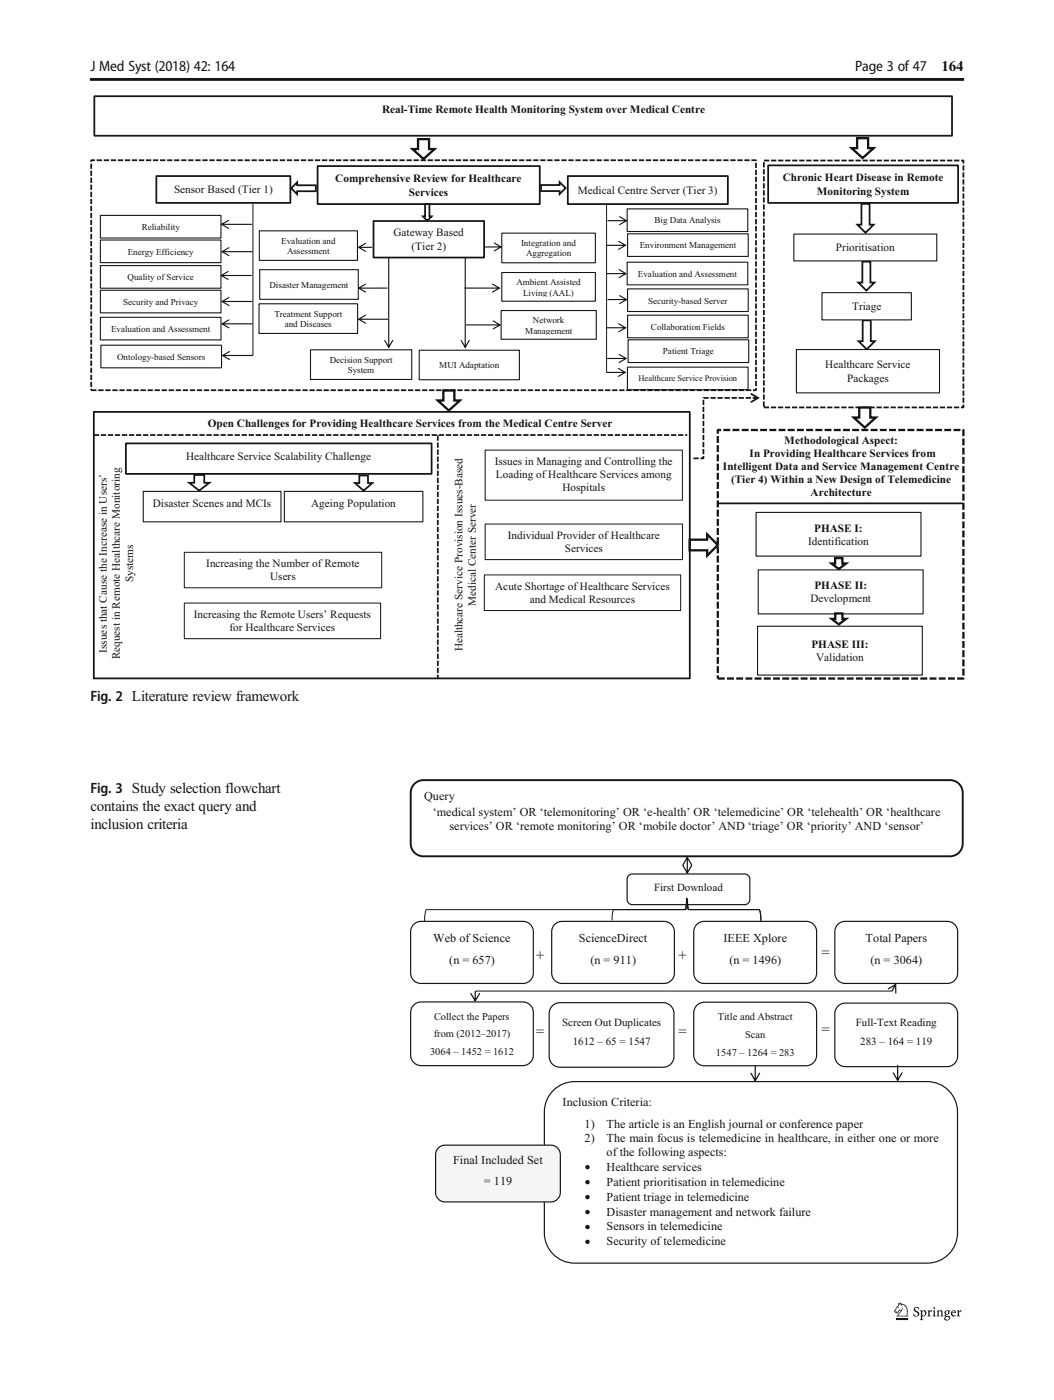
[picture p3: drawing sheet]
<svg xmlns="http://www.w3.org/2000/svg" width="210mm" height="279mm" viewBox="0 0 210 279" stroke-linecap="round" stroke-linejoin="round" font-family="sans-serif">
<defs><g id="words">
<g font-size="3" fill="#131413">
<text x="18" y="14.1">J Med Syst (2018) 42: 164</text>
<text x="170.4" y="14.1">Page 3 of 47</text>
<text x="187.6" y="14.1">164</text>
<text x="18" y="139.7">Fig. 2 Literature review framework</text>
<text x="18" y="158.1">Fig. 3 Study selection flowchart</text>
<text x="18" y="161.6">contains the exact query and</text>
<text x="18" y="165.1">inclusion criteria</text>
</g>
<g font-size="2.9" fill="#131413">
<text x="106.8" y="191.4">+</text>
<text x="135.2" y="191.3">+</text>
<text x="163.7" y="190.8">=</text>
<text x="106.8" y="206.5">=</text>
<text x="135.2" y="206.5">=</text>
<text x="163.7" y="206.1">=</text>
</g>
<g font-size="2.4" fill="#131413">
<text x="84.5" y="159.5">Query</text>
<text x="86.2" y="162.7">‘medical system’ OR ‘telemonitoring’ OR ‘e-health’ OR ‘telemedicine’ OR ‘telehealth’ OR ‘healthcare</text>
<text x="89.6" y="165.5">services’ OR ‘remote monitoring’ OR ‘mobile doctor’ AND ‘triage’ OR ‘priority’ AND ‘sensor’</text>
<text x="86.3" y="187.8">Web of Science</text>
<text x="115.3" y="187.8">ScienceDirect</text>
<text x="144.2" y="187.8">IEEE Xplore</text>
<text x="172.5" y="187.8">Total Papers</text>
<text x="89.5" y="192.1">(n = 657)</text>
<text x="117.6" y="192.1">(n = 911)</text>
<text x="145.3" y="192.1">(n = 1496)</text>
<text x="173.4" y="192.1">(n = 3064)</text>
<text x="112.1" y="220.5">Inclusion Criteria:</text>
<text x="116.5" y="224.7">1)</text>
<text x="116.5" y="227.5">2)</text>
<text x="120.9" y="224.7">The article is an English journal or conference paper</text>
<text x="120.9" y="227.5">The main focus is telemedicine in healthcare, in either one or more</text>
<text x="90.3" y="232">Final Included Set</text>
<text x="120.9" y="230.3">of the following aspects:</text>
<text x="120.9" y="233.3">Healthcare services</text>
<text x="96.4" y="236.2">= 119</text>
<text x="120.9" y="236.3">Patient prioritisation in telemedicine</text>
<text x="120.9" y="239.3">Patient triage in telemedicine</text>
<text x="120.9" y="242.2">Disaster management and network failure</text>
<text x="120.9" y="245.2">Sensors in telemedicine</text>
<text x="120.9" y="248.2">Security of telemedicine</text>
</g>
<g font-size="2.2" fill="#131413">
<text x="76.1" y="22.6">Real-Time Remote Health Monitoring System over Medical Centre</text>
<text x="34.7" y="38.6">Sensor Based (Tier 1)</text>
<text x="66.8" y="36.3">Comprehensive Review for Healthcare</text>
<text x="81.5" y="39">Services</text>
<text x="115.2" y="38.6">Medical Centre Server (Tier 3)</text>
<text x="155.9" y="36.2">Chronic Heart Disease in Remote</text>
<text x="162.8" y="38.8">Monitoring System</text>
<text x="78.4" y="47.1">Gateway Based</text>
<text x="82" y="49.8">(Tier 2)</text>
<text x="166.5" y="50.1">Prioritisation</text>
<text x="169.8" y="61.9">Triage</text>
<text x="164.4" y="73.4">Healthcare Service</text>
<text x="168.8" y="76.1">Packages</text>
<text x="41.4" y="85.1">Open Challenges for Providing Healthcare Services from the Medical Centre Server</text>
<text x="156.3" y="88.4">Methodological Aspect:</text>
<text x="37.1" y="91.6">Healthcare Service Scalability Challenge</text>
<text x="98.6" y="92.6">Issues in Managing and Controlling the</text>
<text x="98.8" y="95.2">Loading of Healthcare Services among</text>
<text x="144" y="93.6">Intelligent Data and Service Management Centre</text>
<text x="149.4" y="91">In Providing Healthcare Services from</text>
<text x="30.4" y="101.1">Disaster Scenes and MCIs</text>
<text x="62" y="101.1">Ageing Population</text>
<text x="112.1" y="97.8">Hospitals</text>
<text x="145.7" y="96.2">(Tier 4) Within a New Design of Telemedicine</text>
<text x="161.5" y="98.8">Architecture</text>
<text x="101.2" y="107.4">Individual Provider of Healthcare</text>
<text x="162.2" y="106">PHASE I:</text>
<text x="41.1" y="113">Increasing the Number of Remote</text>
<text x="112.5" y="110">Services</text>
<text x="161" y="108.5">Identification</text>
<text x="26.5" y="116" transform="rotate(-90 26.5 116)">Systems</text>
<text x="53.8" y="115.6">Users</text>
<text x="98.7" y="117.5">Acute Shortage of Healthcare Services</text>
<text x="162.3" y="117.5">PHASE II:</text>
<text x="38.6" y="123.1">Increasing the Remote Users’ Requests</text>
<text x="45.7" y="125.7">for Healthcare Services</text>
<text x="94.8" y="120.7" transform="rotate(-90 94.8 120.7)">Medical Center Server</text>
<text x="105.6" y="120.1">and Medical Resources</text>
<text x="161.5" y="120">Development</text>
<text x="21.3" y="130.1" transform="rotate(-90 21.3 130.1)">Issues that Cause the Increase in Users’</text>
<text x="23.9" y="131.4" transform="rotate(-90 23.9 131.4)">Request in Remote Healthcare Monitoring</text>
<text x="92.1" y="129.8" transform="rotate(-90 92.1 129.8)">Healthcare Service Provision Issues-Based</text>
<text x="161.7" y="129.2">PHASE III:</text>
<text x="162.6" y="131.8">Validation</text>
<text x="130.3" y="177.5">First Download</text>
<text x="112" y="204.4">Screen Out Duplicates</text>
<text x="114.1" y="208.3">1612 – 65 = 1547</text>
<text x="170.5" y="204.4">Full-Text Reading</text>
<text x="171.4" y="208.3">283 – 164 = 119</text>
</g>
<g font-size="2.1" fill="#131413">
<text x="86.5" y="203.2">Collect the Papers</text>
<text x="143" y="203.2">Title and Abstract</text>
<text x="86.4" y="206.8">from (2012–2017)</text>
<text x="148.5" y="206.8">Scan</text>
<text x="85.7" y="210.3">3064 – 1452 = 1612</text>
<text x="142.7" y="210.4">1547 – 1264 = 283</text>
</g>
<g font-size="1.8" fill="#131413">
<text x="28.2" y="45.8">Reliability</text>
<text x="130.4" y="44.5">Big Data Analysis</text>
<text x="25.4" y="50.7">Energy Efficiency</text>
<text x="56" y="48.5">Evaluation and</text>
<text x="57.2" y="50.6">Assessment</text>
<text x="103.8" y="49">Integration and</text>
<text x="104.8" y="51.1">Aggregation</text>
<text x="127.5" y="49.5">Environment Management</text>
<text x="25.4" y="55.9">Quality of Service</text>
<text x="53.7" y="57.3">Disaster Management</text>
<text x="102.9" y="56.9">Ambient Assisted</text>
<text x="104.2" y="58.9">Living (AAL)</text>
<text x="127.1" y="55.2">Evaluation and Assessment</text>
<text x="24.5" y="60.8">Security and Privacy</text>
<text x="54.7" y="63.1">Treatment Support</text>
<text x="56.7" y="65.2">and Diseases</text>
<text x="106.2" y="64.4">Network</text>
<text x="129.2" y="60.5">Security-based Server</text>
<text x="129.7" y="65.7">Collaboration Fields</text>
<text x="22.1" y="66.2">Evaluation and Assessment</text>
<text x="23.3" y="71.7">Ontology-based Sensors</text>
<text x="104.7" y="66.5">Management</text>
<text x="132.1" y="70.6">Patient Triage</text>
<text x="65.7" y="72.3">Decision Support</text>
<text x="69.3" y="74.3">System</text>
<text x="87.5" y="73.4">MUI Adaptation</text>
</g>
<text font-size="1.7" fill="#131413" x="127.2" y="76">Healthcare Service Provision</text>
</g></defs>
<path d="M82.8 156l1-.5h.6h104.9a2.53 2.53 0 0 1 2.5 2.5v10.1a2.53 2.53 0 0 1-2.5 2.5h-104.9a2.53 2.53 0 0 1-2.6-2.5v-10.1a2.53 2.53 0 0 1 1-2z" fill="none" stroke="#131413" stroke-width=".38"/>
<path d="M136.8 170.9h.3v3.1h-.3zM136.9 170.6l1 1.7v.1h-.2l-.9-1.5h.2l-.8 1.5h-.2zM136 172.4h.2l.8 1.5h-.2l.9-1.5 .2 .1-1 1.7-.9-1.6z" fill="#131413"/>
<path d="M125.2 174.5l.8-.3h22.4a1.02 1.02 0 0 1 1 1v4.1a1.02 1.02 0 0 1-1 1h-22.4a1.02 1.02 0 0 1-1-1v-4.1zM82.4 184.2l.9-.5 .6-.1h20.3a2.06 2.06 0 0 1 2.1 2.1v8.2a2.06 2.06 0 0 1-2.1 2.1h-20.3a2.06 2.06 0 0 1-2.1-2.1v-8.2l.1-.6zM110.5 184.2l.9-.5 .6-.1h20.3a2.06 2.06 0 0 1 2.1 2.1v8.2a2.06 2.06 0 0 1-2.1 2.1h-20.3a2.06 2.06 0 0 1-2.1-2.1v-8.2l.1-.6zM138.8 184.2l.9-.5 .6-.1h20.3a2.06 2.06 0 0 1 2.1 2.1v8.2a2.06 2.06 0 0 1-2.1 2.1h-20.3a2.06 2.06 0 0 1-2.1-2.1v-8.2l.1-.6zM166.9 184.2l.9-.5 .6-.1h20.3a2.06 2.06 0 0 1 2.1 2.1v8.2a2.06 2.06 0 0 1-2.1 2.1h-20.3a2.06 2.06 0 0 1-2.1-2.1v-8.2l.1-.6zM110.2 217.3a6 6 0 0 1 4.3-1.7h70.2a6 6 0 0 1 6.1 6v24.1a6 6 0 0 1-6.1 6h-70.2a6 6 0 0 1-6-6v-24.1a6 6 0 0 1 1.7-4.3z" fill="none" stroke="#131413" stroke-width=".23"/>
<path d="M84.6 183.6l.1-1.4 .3-.9h51.4l.3-1 .1-1.3v1.3l.4 1h14l.3 .9 .1 1.4M121.9 183.4l.2-1.7 .2-.4h14.3l.3-.9 .1-1.3 .1 1.8 .2 .4h14l.2 .4 .1 1.7" fill="none" stroke="#131413" stroke-width=".2"/>
<path d="M150.4 212.4h.2v3h-.2zM149.6 213.8h.1l.9 1.5h-.2l.8-1.5 .2 .1-.9 1.7-1-1.6z" fill="#131413"/>
<path d="M82.4 200.3l1-.6h.5h20.2a2.12 2.12 0 0 1 2.2 2.1v8.4a2.12 2.12 0 0 1-2.2 2.2h-20.2a2.12 2.12 0 0 1-2.1-2.2v-8.4l.1-.6zM138.8 200.3l1-.5 .5-.1h20.3a2.11 2.11 0 0 1 2.1 2.1v8.5a2.11 2.11 0 0 1-2.1 2.1h-20.3a2.11 2.11 0 0 1-2.1-2.1v-8.5l.1-.5z" fill="none" stroke="#131413" stroke-width=".23"/>
<path d="M94.6 197.5h.2v2h-.2zM93.8 197.9l.1 .1 .9 1.4h-.2l.8-1.4h.3l-1 1.7-1-1.6z" fill="#131413"/>
<path d="M94.7 197.5h83" fill="none" stroke="#131413" stroke-width=".2"/>
<path d="M178.3 196.1l-.7 1.4 .2 .1 .8-1.3zM176.9 197v.1l.2 .1 1.4-.9-.2-.1 .1 1.7 .2 .1v-2z" fill="#131413"/>
<path d="M110 200.4l1-.5 .6-.1h20.5a2.14 2.14 0 0 1 2.2 2.2v8.5a2.14 2.14 0 0 1-2.2 2.2h-20.5a2.14 2.14 0 0 1-2.2-2.2v-8.5l.1-.6zM166.9 200.5l1-.5 .5-.1h20.3a2.11 2.11 0 0 1 2.1 2.1v8.5a2.11 2.11 0 0 1-2.1 2.1h-20.3a2.11 2.11 0 0 1-2.1-2.1v-8.5l.1-.5z" fill="none" stroke="#131413" stroke-width=".23"/>
<path d="M87.3 228.8l.9-.5 .5-.1h21.1a1.89 1.89 0 0 1 1.8 1.9v7.5a1.89 1.89 0 0 1-1.8 1.9h-21.1a1.89 1.89 0 0 1-1.9-1.9v-7.5l.1-.5z" fill-rule="evenodd" fill="#f5f5f5"/>
<path d="M87.3 228.8l.9-.5 .5-.1h21.1a1.89 1.89 0 0 1 1.8 1.9v7.5a1.89 1.89 0 0 1-1.8 1.9h-21.1a1.89 1.89 0 0 1-1.9-1.9v-7.5l.1-.5z" fill="none" stroke="#131413" stroke-width=".23"/>
<g fill="#131413">
<path d="M178.7 212.2h.3v3.1h-.3zM177.9 213.7l.2 .1 .9 1.4h-.3l.9-1.4h.2l-1 1.7-.9-1.6z"/>
<circle cx="117.1" cy="232.6" r=".43"/>
<circle cx="117.1" cy="235.6" r=".43"/>
<circle cx="117.1" cy="238.6" r=".43"/>
<circle cx="117.1" cy="241.5" r=".43"/>
<circle cx="117.1" cy="244.5" r=".43"/>
<circle cx="117.1" cy="247.5" r=".43"/>
</g>
<path d="M51.6 60.5h19.6v5.9h-19.6z" fill="#fff"/>
<path d="M51.6 60.5h19.6v5.9h-19.6z" fill="none" stroke="#131413" stroke-width=".22"/>
<path d="M83.5 69.8h20v5.9h-20z" fill="#fff"/>
<path d="M83.5 69.8h20v5.9h-20z" fill="none" stroke="#131413" stroke-width=".22"/>
<path d="M61.9 69.7h20.1v5.9h-20.1z" fill="#fff"/>
<path d="M61.9 69.7h20.1v5.9h-20.1z" fill="none" stroke="#131413" stroke-width=".22"/>
<path d="M51.7 46h19.5v5.9h-19.5z" fill="#fff"/>
<path d="M51.7 46h19.5v5.9h-19.5z" fill="none" stroke="#131413" stroke-width=".22"/>
<g fill="#131413">
<path d="M96.5 49.1h3.3v.2h-3.3zM98.4 48.4l.1-.1 1.6 .9-1.6 .9-.1-.2 1.4-.8v.2l-1.4-.8z"/>
<path d="M71.5 49.2v.2h2.7v-.2zM71.2 49.3l1.6 .9 .1-.2-1.4-.8v.2l1.4-.8v-.1l-.1-.1z"/>
<path d="M71.5 63.5v.2h5.8v-.2zM71.2 63.6l1.6 .9h.1v-.2l-1.4-.8v.2l1.4-.8-.1-.2z"/>
<path d="M71.5 57.3v.2h5.7v-.2zM71.2 57.4l1.6 .9h.1v-.2l-1.4-.8v.2l1.4-.8-.1-.2z"/>
<path d="M92.6 57.3v.2h6.9v-.2zM98 56.6l.1 .1 1.3 .8v-.2l-1.3 .8v.2l1.6-.9-1.5-.9z"/>
</g>
<path d="M125 73.2h24v4.5h-24z" fill="#fff"/>
<path d="M125 73.2h24v4.5h-24z" fill="none" stroke="#131413" stroke-width=".22"/>
<path d="M120.9 74.1h3.7v.2h-3.7zM123.1 73.4l.2-.1 1.5 .9-1.6 .9v-.2l1.3-.8v.2l-1.3-.8z" fill="#131413"/>
<path d="M55.5 114.6h1.7v1.5h.8l-1.7 1.5-1.7-1.5h.9z" fill-rule="evenodd" fill="#fff"/>
<path d="M55.5 114.6h1.7v1.5h.8l-1.7 1.5-1.7-1.5h.9z" fill="none" stroke="#131413" stroke-width=".35"/>
<g fill="#fff">
<path d="M82.2 104.2h1.4v4.8a2.77 2.77 0 0 1-2.8 2.7h-1.9v1l-1.6-1.7 1.6-1.7v1h1.9a1.33 1.33 0 0 0 1.4-1.3z" fill-rule="evenodd"/>
<path d="M30 104.2h1.5v4a1.33 1.33 0 0 0 1.3 1.4h2v-1.1l1.6 1.8-1.6 1.8v-1.1a4.2 4.2 0 0 1-4.1-1l-.6-1.1-.1-.7z" fill-rule="evenodd"/>
<path d="M171.8 52.1h1.6v4.2h.8l-1.6 1.6-1.6-1.6h.8z" fill-rule="evenodd"/>
</g>
<path d="M171.8 52.1h1.6v4.2h.8l-1.6 1.6-1.6-1.6h.8z" fill="none" stroke="#131413" stroke-width=".35"/>
<path d="M171.9 63.8h1.6v4.2h.8l-1.6 1.6-1.6-1.6h.8z" fill-rule="evenodd" fill="#fff"/>
<path d="M171.9 63.8h1.6v4.2h.8l-1.6 1.6-1.6-1.6h.8z" fill="none" stroke="#131413" stroke-width=".35"/>
<path d="M158.7 69.7h28.5v8.6h-28.5z" fill="#fff"/>
<path d="M158.7 69.7h28.5v8.6h-28.5z" fill="none" stroke="#131413" stroke-width=".22"/>
<path d="M18.7 82.1h118.7v53.1h-118.7z" fill="#fff"/>
<path d="M18.7 82.1h118.7v53.1h-118.7z" fill="none" stroke="#131413" stroke-width=".35"/>
<path d="M18.7 86.7h118.2" fill="none" stroke="#131413" stroke-width=".35" stroke-dasharray="1.1 .4" stroke-linecap="butt"/>
<path d="M121 71.3h3.7v.3h-3.7zM123.3 70.6h.1l1.6 .8-1.6 .9-.1-.2 1.4-.8v.2l-1.4-.8z" fill="#131413"/>
<path d="M88.3 77.8h2.2v2h1.1l-2.2 2-2.2-2h1.1z" fill-rule="evenodd" fill="#fff"/>
<path d="M88.3 77.8h2.2v2h1.1l-2.2 2-2.2-2h1.1z" fill="none" stroke="#131413" stroke-width=".46"/>
<path d="M143 85.7h48.9v49.5h-48.9z" fill="#fff"/>
<path d="M143 85.7h48.9v49.5h-48.9z" fill="none" stroke="#131413" stroke-width=".46" stroke-dasharray="1.4 .5" stroke-linecap="butt"/>
<path d="M150.6 102.1h32.9v8.7h-32.9z" fill="#fff"/>
<path d="M150.6 102.1h32.9v8.7h-32.9z" fill="none" stroke="#131413" stroke-width=".22"/>
<path d="M151.1 113.6h32.8v8.7h-32.8z" fill="#fff"/>
<path d="M151.1 113.6h32.8v8.7h-32.8z" fill="none" stroke="#131413" stroke-width=".22"/>
<path d="M150.9 124.8h32.9v9.7h-32.9z" fill="#fff"/>
<path d="M150.9 124.8h32.9v9.7h-32.9z" fill="none" stroke="#131413" stroke-width=".22"/>
<path d="M166.4 111.2h1.4v1.1h.8l-1.5 1.1-1.4-1.1h.7z" fill-rule="evenodd" fill="#fff"/>
<path d="M166.4 111.2h1.4v1.1h.8l-1.5 1.1-1.4-1.1h.7z" fill="none" stroke="#131413" stroke-width=".46"/>
<path d="M143 100.3h49" fill="none" stroke="#131413" stroke-width=".35"/>
<path d="M25.1 88.4h60.9v6h-60.9z" fill="#fff"/>
<path d="M25.1 88.4h60.9v6h-60.9z" fill="none" stroke="#131413" stroke-width=".35"/>
<path d="M56.7 97.9h27.6v6.1h-27.6z" fill="#fff"/>
<path d="M56.7 97.9h27.6v6.1h-27.6z" fill="none" stroke="#131413" stroke-width=".22"/>
<path d="M28.5 97.9h27.5v6.1h-27.5z" fill="#fff"/>
<path d="M28.5 97.9h27.5v6.1h-27.5z" fill="none" stroke="#131413" stroke-width=".22"/>
<path d="M87.2 86.8v48.5" fill="none" stroke="#131413" stroke-width=".35" stroke-dasharray="1.1 .4" stroke-linecap="butt"/>
<path d="M137.4 107.6h3.5v-1.1l2.1 2.1-2.1 2.1v-1h-3.5z" fill="none" stroke="#131413" stroke-width=".46"/>
<path d="M38.7 94.7h2v1.5h1l-2 1.6-2-1.6h1z" fill-rule="evenodd" fill="#fff"/>
<path d="M38.7 94.7h2v1.5h1l-2 1.6-2-1.6h1z" fill="none" stroke="#131413" stroke-width=".35"/>
<path d="M71.6 94.8h1.7v1.5h.9l-1.8 1.5-1.7-1.5h.9z" fill-rule="evenodd" fill="#fff"/>
<path d="M71.6 94.8h1.7v1.5h.9l-1.8 1.5-1.7-1.5h.9z" fill="none" stroke="#131413" stroke-width=".35"/>
<path d="M152.2 32h39.7v49.2h-39.7z" fill="none" stroke="#131413" stroke-width=".35" stroke-dasharray="1.1 .4" stroke-linecap="butt"/>
<path d="M153.1 33h37.8v7.4h-37.8z" fill="#fff"/>
<path d="M153.1 33h37.8v7.4h-37.8z" fill="none" stroke="#131413" stroke-width=".35"/>
<path d="M158.2 46.6h28.4v5.4h-28.4z" fill="#fff"/>
<path d="M158.2 46.6h28.4v5.4h-28.4z" fill="none" stroke="#131413" stroke-width=".22"/>
<path d="M171.6 40.6h1.7v4.2h.8l-1.7 1.6-1.6-1.6h.8z" fill-rule="evenodd" fill="#fff"/>
<path d="M171.6 40.6h1.7v4.2h.8l-1.7 1.6-1.6-1.6h.8z" fill="none" stroke="#131413" stroke-width=".35"/>
<path d="M163.8 58.3h17.8v5.5h-17.8z" fill="#fff"/>
<path d="M163.8 58.3h17.8v5.5h-17.8z" fill="none" stroke="#131413" stroke-width=".22"/>
<path d="M170.8 27.5h2.2v2h1.1l-2.2 2-2.2-2h1.1z" fill-rule="evenodd" fill="#fff"/>
<path d="M170.8 27.5h2.2v2h1.1l-2.2 2-2.2-2h1.1z" fill="none" stroke="#131413" stroke-width=".46"/>
<path d="M171.2 81.2h2.2v2h1.1l-2.2 2-2.2-2h1.1z" fill-rule="evenodd" fill="#fff"/>
<path d="M171.2 81.2h2.2v2h1.1l-2.2 2-2.2-2h1.1z" fill="none" stroke="#131413" stroke-width=".46"/>
<path d="M138.2 91.2v.3h1v-.3zM139.6 91.2v.3h.6l.1-.2v-.4h-.3v.4l.2-.1zM140 89.5v1h.3v-1zM140 88.1v1h.3v-1zM140 86.7v1h.3v-1zM140 85.3v1h.3v-1zM140 83.9v1h.3v-1zM140 82.5v1h.3v-1zM140 81.1v1h.3v-1zM140 79.7v1h.3v-1zM140 79.2v.1h.3l-.1 .2h1v-.4zM141.6 79.1v.4h1v-.4zM143 79.1v.4h1v-.4zM144.4 79.1v.4h1v-.4zM145.8 79.1v.4h1v-.4zM147.2 79.1v.4h1v-.4zM148.6 79.1v.4h1v-.4zM150 79.1v.4h1v-.4zM149.5 78.4l.1 .3 1.4 .8v-.3l-1.4 .7 .1 .4 1.7-1-1.6-.9z" fill="#131413"/>
<path d="M31.2 35.1h26.7v5.3h-26.7z" fill="#fff"/>
<path d="M31.2 35.1h26.7v5.3h-26.7z" fill="none" stroke="#131413" stroke-width=".35"/>
<path d="M20 42.9h24v4.5h-24z" fill="#fff"/>
<path d="M20 42.9h24v4.5h-24z" fill="none" stroke="#131413" stroke-width=".22"/>
<path d="M20 47.8h24v4.5h-24z" fill="#fff"/>
<path d="M20 47.8h24v4.5h-24z" fill="none" stroke="#131413" stroke-width=".22"/>
<path d="M20 52.9h24v4.5h-24z" fill="#fff"/>
<path d="M20 52.9h24v4.5h-24z" fill="none" stroke="#131413" stroke-width=".22"/>
<path d="M20 57.8h24v4.5h-24z" fill="#fff"/>
<path d="M20 57.8h24v4.5h-24z" fill="none" stroke="#131413" stroke-width=".22"/>
<path d="M20 63.2h24v4.5h-24z" fill="#fff"/>
<path d="M20 63.2h24v4.5h-24z" fill="none" stroke="#131413" stroke-width=".22"/>
<path d="M20.1 68.8h24v4.5h-24z" fill="#fff"/>
<path d="M20.1 68.8h24v4.5h-24z" fill="none" stroke="#131413" stroke-width=".22"/>
<path d="M50.4 40.6v30.2" fill="none" stroke="#131413" stroke-width=".2"/>
<g fill="#131413">
<path d="M44.2 44.6v.2h6v-.2zM44 44.7l1.5 .9 .1-.1v-.1l-1.4-.8v.2l1.4-.8v-.2z"/>
<path d="M44.3 50v.3h6v-.3zM44 50.2l1.5 .8h.2v-.2l-1.4-.7v.2l1.4-.8-.1-.2z"/>
<path d="M44.1 54.8v.2h6v-.2zM43.9 54.9l1.5 .9 .1-.1v-.1l-1.4-.8v.2l1.4-.8v-.2z"/>
<path d="M44.3 64.4v.2h6v-.2zM44 64.5l1.5 .9h.2v-.2l-1.4-.8v.2l1.4-.8-.1-.2z"/>
<path d="M44.3 60v.2h6v-.2zM44 60.1l1.5 .9 .2-.1v-.1l-1.4-.8v.2l1.4-.8-.1-.2z"/>
<path d="M44.4 70.7v.3h6v-.3zM44.1 70.8l1.6 .9 .1-.2-1.4-.8v.2l1.4-.7v-.2h-.1z"/>
</g>
<path d="M113.1 35.1h31.9v5.6h-31.9z" fill="#fff"/>
<path d="M113.1 35.1h31.9v5.6h-31.9z" fill="none" stroke="#131413" stroke-width=".35"/>
<path d="M125 41.6h24v4.5h-24z" fill="#fff"/>
<path d="M125 41.6h24v4.5h-24z" fill="none" stroke="#131413" stroke-width=".22"/>
<path d="M125 46.6h24.1v4.5h-24.1z" fill="#fff"/>
<path d="M125 46.6h24.1v4.5h-24.1z" fill="none" stroke="#131413" stroke-width=".22"/>
<path d="M125 52.3h24v4.5h-24z" fill="#fff"/>
<path d="M125 52.3h24v4.5h-24z" fill="none" stroke="#131413" stroke-width=".22"/>
<path d="M125 57.6h24.1v4.5h-24.1z" fill="#fff"/>
<path d="M125 57.6h24.1v4.5h-24.1z" fill="none" stroke="#131413" stroke-width=".22"/>
<path d="M125 62.8h24.1v4.5h-24.1z" fill="#fff"/>
<path d="M125 62.8h24.1v4.5h-24.1z" fill="none" stroke="#131413" stroke-width=".22"/>
<path d="M125.1 67.7h24.1v4.5h-24.1z" fill="#fff"/>
<path d="M125.1 67.7h24.1v4.5h-24.1z" fill="none" stroke="#131413" stroke-width=".22"/>
<path d="M120.9 40.6v33.7" fill="none" stroke="#131413" stroke-width=".2"/>
<g fill="#131413">
<path d="M121 43.9h3.8v.2h-3.8zM123.4 43.1h.1l1.5 .9-1.6 .9v-.2l1.4-.8v.2l-1.4-.8z"/>
<path d="M120.9 48.8h3.7v.2h-3.7zM123.2 48h.1l1.5 .9-1.6 .9v-.2l1.4-.8v.2l-1.4-.8z"/>
<path d="M120.9 54.4h3.8v.2h-3.8zM123.3 53.7l.1-.1 1.5 .9-1.6 .9v-.2l1.3-.8v.2l-1.3-.8z"/>
<path d="M121 59.6h3.8v.2h-3.8zM123.4 58.9l.1-.1 1.5 .9-1.6 .9v-.2l1.4-.8v.2l-1.4-.8z"/>
<path d="M120.9 65.2h3.7v.2h-3.7zM123.2 64.5l.1-.1 1.5 .9-1.6 .9v-.2l1.4-.8v.2l-1.4-.8z"/>
</g>
<path d="M18.8 19.2h170.9v7.9h-170.9z" fill="#fff"/>
<path d="M18.8 19.2h170.9v7.9h-170.9z" fill="none" stroke="#131413" stroke-width=".35"/>
<path d="M18.2 31.9h132.4v45.9h-132.4z" fill="none" stroke="#131413" stroke-width=".35" stroke-dasharray="1.1 .4" stroke-linecap="butt"/>
<path d="M63.3 33.1h44.2v7.6h-44.2z" fill="#fff"/>
<path d="M63.3 33.1h44.2v7.6h-44.2z" fill="none" stroke="#131413" stroke-width=".35"/>
<path d="M74.4 44h22.1v7.3h-22.1z" fill="#fff"/>
<path d="M74.4 44h22.1v7.3h-22.1z" fill="none" stroke="#131413" stroke-width=".35"/>
<path d="M83.3 27.7h2.2v2h1.1l-2.2 2-2.2-2h1.1z" fill-rule="evenodd" fill="#fff"/>
<path d="M83.3 27.7h2.2v2h1.1l-2.2 2-2.2-2h1.1z" fill="none" stroke="#131413" stroke-width=".46"/>
<path d="M51.7 53.7h19.7v6h-19.7z" fill="#fff"/>
<path d="M51.7 53.7h19.7v6h-19.7z" fill="none" stroke="#131413" stroke-width=".22"/>
<path d="M100 46.5h18.6v5.9h-18.6z" fill="#fff"/>
<path d="M100 46.5h18.6v5.9h-18.6z" fill="none" stroke="#131413" stroke-width=".22"/>
<path d="M100 54.3h18.6v5.7h-18.6z" fill="#fff"/>
<path d="M100 54.3h18.6v5.7h-18.6z" fill="none" stroke="#131413" stroke-width=".22"/>
<path d="M99.8 61.9h19v5.7h-19z" fill="#fff"/>
<path d="M99.8 61.9h19v5.7h-19z" fill="none" stroke="#131413" stroke-width=".22"/>
<path d="M84.7 40.7h.9v2.4h.4l-.9 .9-.8-.9h.4z" fill-rule="evenodd" fill="#fff"/>
<path d="M84.7 40.7h.9v2.4h.4l-.9 .9-.8-.9h.4z" fill="none" stroke="#131413" stroke-width=".35"/>
<path d="M59.2 36.3v.6h3.7v1.2h-3.7v.6l-1.2-1.2z" fill-rule="evenodd" fill="#fff"/>
<path d="M59.2 36.3v.6h3.7v1.2h-3.7v.6l-1.2-1.2z" fill="none" stroke="#131413" stroke-width=".35"/>
<path d="M107.8 36.9h3.7v-.6l1.2 1.2-1.2 1.2v-.6h-3.7z" fill-rule="evenodd" fill="#fff"/>
<path d="M107.8 36.9h3.7v-.6l1.2 1.2-1.2 1.2v-.6h-3.7z" fill="none" stroke="#131413" stroke-width=".35"/>
<g fill="#131413">
<path d="M92.9 64.6h6.7v.3h-6.7zM98.2 63.9h.1l1.5 .8-1.6 .9v-.2l1.4-.7v.1l-1.4-.7z"/>
<path d="M92.6 51.4h.2v17.8h-.2zM91.9 67.8h.1l.8 1.4h-.2l.8-1.4h.2l-.9 1.6-.9-1.5z"/>
<path d="M77.3 51.3h.3v17.9h-.3zM76.6 67.8h.2l.8 1.4h-.2l.7-1.4h.2l-.8 1.6-.9-1.5z"/>
</g>
<path d="M96.7 104.4h39.3v7.1h-39.3z" fill="#fff"/>
<path d="M96.7 104.4h39.3v7.1h-39.3z" fill="none" stroke="#131413" stroke-width=".2"/>
<path d="M96.5 114.6h39.1v7.1h-39.1z" fill="#fff"/>
<path d="M96.5 114.6h39.1v7.1h-39.1z" fill="none" stroke="#131413" stroke-width=".2"/>
<path d="M96.7 89.7h39.3v10h-39.3z" fill="#fff"/>
<path d="M96.7 89.7h39.3v10h-39.3z" fill="none" stroke="#131413" stroke-width=".2"/>
<path d="M36.7 110.1h39.4v7h-39.4z" fill="#fff"/>
<path d="M36.7 110.1h39.4v7h-39.4z" fill="none" stroke="#131413" stroke-width=".2"/>
<path d="M36.7 120.2h39.1v7.1h-39.1z" fill="#fff"/>
<path d="M36.7 120.2h39.1v7.1h-39.1z" fill="none" stroke="#131413" stroke-width=".2"/>
<path d="M166.4 122.2h1.4v1.1h.8l-1.5 1.1-1.4-1.1h.7z" fill-rule="evenodd" fill="#fff"/>
<path d="M166.4 122.2h1.4v1.1h.8l-1.5 1.1-1.4-1.1h.7z" fill="none" stroke="#131413" stroke-width=".46"/>
<path d="M18 15.6h174v.4h-174z" fill-rule="evenodd" fill="#131413" stroke="#131413" stroke-width=".2"/>
<g fill="#131413">
<path d="M182.1 260.7a.78 .78 0 0 1 .9-.2l.1 .5h-.1a.36 .36 0 0 0-.3-.4 .36 .36 0 0 0-.4 .1 .55 .55 0 0 0 .6 .7 .58 .58 0 0 1 0 .9 .58 .58 0 0 1-.9-.2v-.3h.1a.43 .43 0 0 0 .3 .4 .43 .43 0 0 0 .4-.1 .55 .55 0 0 0-.5-.7l-.2-.2z" fill-rule="evenodd"/>
<path d="M183.7 261.4l.5-.1a.53 .53 0 0 1-.2 .9l-.3-.1zM183.3 261.2l.2 .3v1.3l-.2 .3h.7l-.2-.2-.1-.6a.62 .62 0 0 0 .8-.4 .62 .62 0 0 0-.5-.8l-.3 .2v-.2z" fill-rule="evenodd"/>
<path d="M184.8 261.2l.4-.1v.3l.2-.3h.3l-.1 .3h-.2l-.2 .2v.6l.2 .1h-.6l.2-.3-.1-.7z" fill-rule="evenodd"/>
<path d="M185.8 261.2l.5-.1v.9l.2 .3h-.7l.2-.3v-.7z" fill-rule="evenodd"/>
<path d="M186.6 261.2l.4-.1v.2l.3-.2a.35 .35 0 0 1 .5 .4v.5l.2 .3h-.6l.1-.1v-.6l-.2-.3-.3 .1 .1 .8 .1 .1h-.6l.2-.3v-.7z" fill-rule="evenodd"/>
<path d="M188.4 262.7a.35 .35 0 0 1 .7 0 .35 .35 0 0 1-.7 0zM188.6 261.3a.3 .3 0 0 1 .3 .2 .3 .3 0 0 1-.3 .3l-.2-.3zM188.2 261.3v.5l.2 .2-.2 .2 .2 .2-.3 .3a.55 .55 0 0 0 .8 .4 .55 .55 0 0 0 .2-.8l-.6-.1v-.1a.57 .57 0 0 0 .6-.8l.3-.1-.7-.1z" fill-rule="evenodd"/>
<path d="M189.9 261.3h.2l.1 .2-.5 .1zM189.6 261.3a.58 .58 0 0 0 0 .9 .58 .58 0 0 0 .8-.1v-.1a.38 .38 0 0 1-.6 0l-.1-.3 .8-.1a.45 .45 0 0 0-.3-.5 .45 .45 0 0 0-.6 .2z" fill-rule="evenodd"/>
<path d="M190.7 261.2l.4-.1v.3l.2-.3h.2v.3h-.2l-.2 .2v.6l.2 .1h-.7l.2-.3v-.7z" fill-rule="evenodd"/>
<circle cx="186.1" cy="260.7" r=".17"/>
</g>
<path d="M178.6 262.9h2.3" fill="none" stroke="#131413" stroke-width=".29"/>
<path d="M178.6 262.8h2.3v.3h-2.3zM178.7 262.8v.2h2.2v-.2z" fill="#131413"/>
<path d="M178.9 260.5v.2l.2-.1zM179.1 259.9l.3 .2v-.4l.1 .5h.1v-.1a.96 .96 0 0 1 1.1 1l-.1 1.1h-1.6l.2-.5a1.43 1.43 0 0 0 .7-1.1h-.2v.3a.31 .31 0 0 1-.5 0l-.4 .7-.1-.3-.2 .2-.2-.2 .5-.9 .3-.1zM178.9 259.7l.1 .4-.9 1.2 .3 .4 .2-.1v.1h.3a.54 .54 0 0 1 .7-.5l-1 1.1h2.4v-.1h-.3l.2-.9-.3-.9-.3-.4-.7-.2-.2-.2h-.1v.2zM178.5 261.1v.2z" fill-rule="evenodd" fill="#131413"/>
<use href="#words"/>
</svg>
